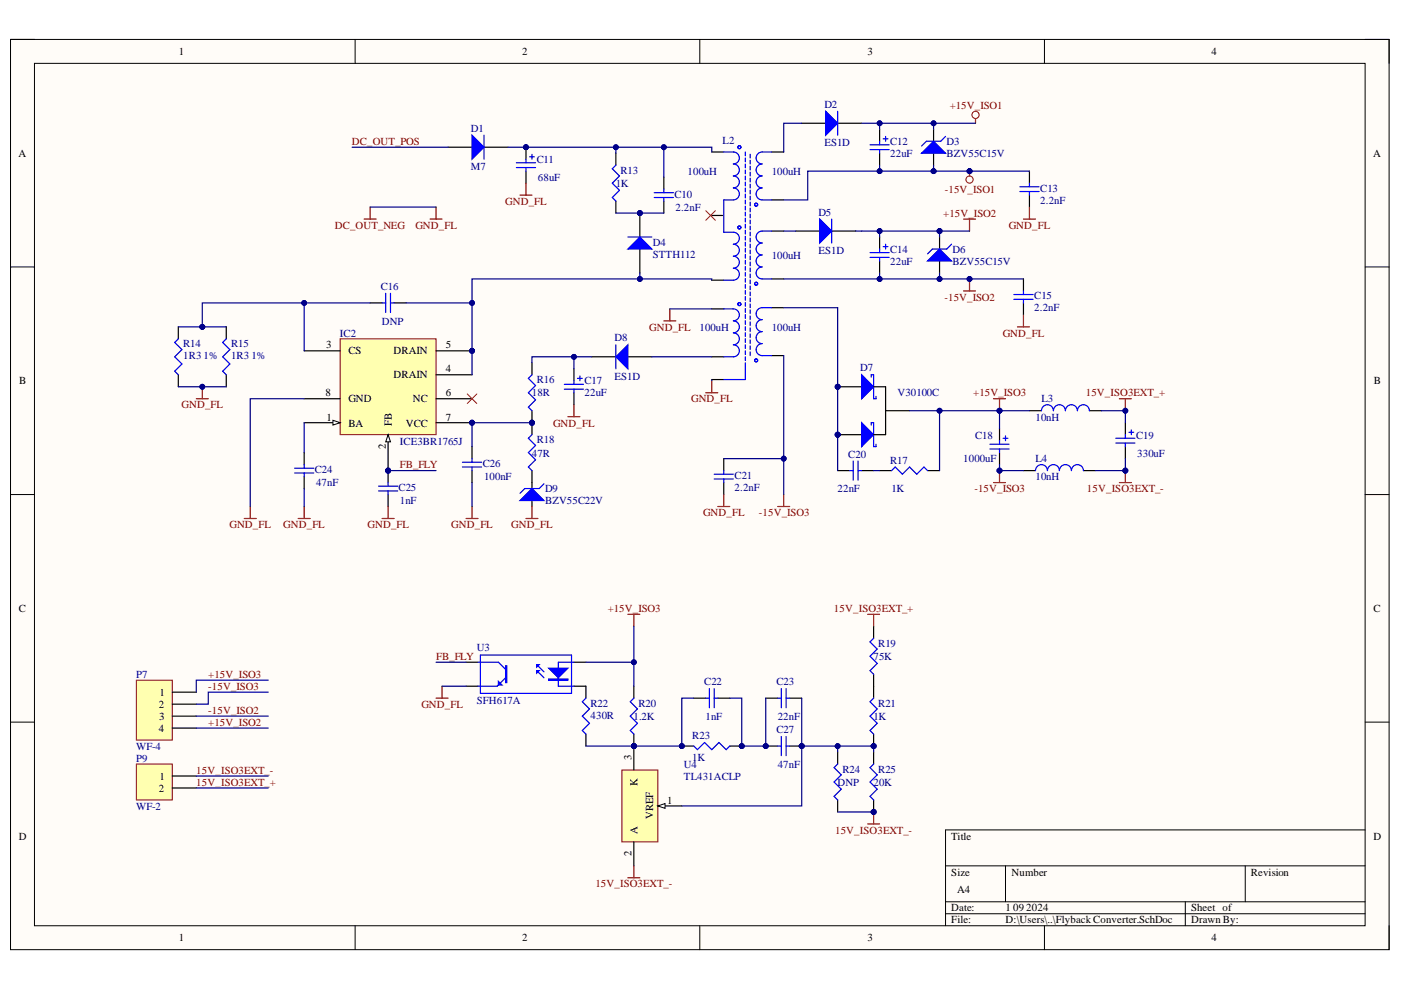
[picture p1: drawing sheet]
<svg xmlns="http://www.w3.org/2000/svg" width="297mm" height="210mm" viewBox="0 0 297 210" stroke-linecap="round" stroke-linejoin="round" font-family="sans-serif">
<defs><g id="words">
<g font-size="2.3">
<text x="37.9" y="11.7">1</text>
<text x="110.7" y="11.7">2</text>
<text x="183.9" y="11.7">3</text>
<text x="256.8" y="11.7">4</text>
<text x="3.9" y="33.3">A</text>
<text x="291.1" y="33.3">A</text>
<text x="69.1" y="73.9">3</text>
<text x="73.9" y="75.2">CS</text>
<text x="83.4" y="75.2">DRAIN</text>
<text x="94.5" y="73.9">5</text>
<text x="4.1" y="81.5">B</text>
<text x="83.4" y="80.2">DRAIN</text>
<text x="94.5" y="79">4</text>
<text x="291.3" y="81.5">B</text>
<text x="69" y="84">8</text>
<text x="69.2" y="89.2">1</text>
<text x="73.9" y="85.3">GND</text>
<text x="87.6" y="85.3">NC</text>
<text x="94.5" y="89.2">7</text>
<text x="94.5" y="84">6</text>
<text x="73.9" y="90.5">BA</text>
<text x="81.8" y="95.3" transform="rotate(-90 81.8 95.3)">2</text>
<text x="83.1" y="90.4" transform="rotate(-90 83.1 90.4)">FB</text>
<text x="86" y="90.5">VCC</text>
<text x="4" y="129.8">C</text>
<text x="291.2" y="129.8">C</text>
<text x="33.8" y="147.5">1</text>
<text x="33.7" y="150.1">2</text>
<text x="33.7" y="155.2">4</text>
<text x="33.8" y="152.7">3</text>
<text x="133.9" y="161.2" transform="rotate(-90 133.9 161.2)">3</text>
<text x="33.7" y="167.9">2</text>
<text x="33.8" y="165.3">1</text>
<text x="135.2" y="166.7" transform="rotate(-90 135.2 166.7)">K</text>
<text x="138.5" y="173.7" transform="rotate(-90 138.5 173.7)">VREF</text>
<text x="141.5" y="170.4">1</text>
<text x="4" y="178">D</text>
<text x="135.2" y="176.8" transform="rotate(-90 135.2 176.8)">A</text>
<text x="201.7" y="178">Title</text>
<text x="291.2" y="178">D</text>
<text x="133.9" y="181.6" transform="rotate(-90 133.9 181.6)">2</text>
<text x="201.7" y="185.6">Size</text>
<text x="214.5" y="185.6">Number</text>
<text x="265.2" y="185.6">Revision</text>
<text x="203" y="189.4">A4</text>
<text x="201.7" y="193.2">Date:</text>
<text x="201.7" y="195.8">File:</text>
<text x="213.2" y="193.2">1</text>
<text x="213.2" y="195.8">D:\Users\..\Flyback Converter.SchDoc</text>
<text x="214.8" y="193.2">09</text>
<text x="217.6" y="193.2">2024</text>
<text x="252.5" y="193.2">Sheet of</text>
<text x="252.5" y="195.8">Drawn By:</text>
<text x="37.9" y="199.6">1</text>
<text x="110.7" y="199.6">2</text>
<text x="183.9" y="199.6">3</text>
<text x="256.8" y="199.6">4</text>
</g>
<g font-size="2.3" fill="#000080">
<text x="174.8" y="22.8">D2</text>
<text x="99.8" y="27.9">D1</text>
<text x="113.8" y="34.6">C11</text>
<text x="153.2" y="30.4">L2</text>
<text x="174.8" y="31">ES1D</text>
<text x="188.7" y="33.3">22uF</text>
<text x="188.7" y="30.8">C12</text>
<text x="200.7" y="30.8">D3</text>
<text x="200.7" y="33.3">BZV55C15V</text>
<text x="99.8" y="36.1">M7</text>
<text x="114" y="38.4">68uF</text>
<text x="130.5" y="39.6">1K</text>
<text x="131.6" y="36.9">R13</text>
<text x="143" y="41.9">C10</text>
<text x="145.8" y="37.1">100uH</text>
<text x="163.6" y="37.1">100uH</text>
<text x="220.6" y="40.7">C13</text>
<text x="143.2" y="44.7">2.2nF</text>
<text x="173.5" y="45.7">D5</text>
<text x="220.6" y="43.2">2.2nF</text>
<text x="138.4" y="52.1">D4</text>
<text x="173.5" y="53.8">ES1D</text>
<text x="188.7" y="53.6">C14</text>
<text x="201.9" y="53.6">D6</text>
<text x="138.4" y="54.6">STTH112</text>
<text x="163.6" y="54.9">100uH</text>
<text x="188.7" y="56.1">22uF</text>
<text x="201.9" y="56.1">BZV55C15V</text>
<text x="80.7" y="61.5">C16</text>
<text x="219.3" y="63.5">C15</text>
<text x="72.1" y="71.3">IC2</text>
<text x="81" y="68.8">DNP</text>
<text x="148.3" y="70.1">100uH</text>
<text x="163.6" y="70.1">100uH</text>
<text x="219.3" y="66">2.2nF</text>
<text x="38.8" y="76.2">1R3</text>
<text x="38.8" y="73.6">R14</text>
<text x="43.1" y="76.2">1%</text>
<text x="49" y="76.2">1R3</text>
<text x="49" y="73.6">R15</text>
<text x="53.3" y="76.2">1%</text>
<text x="130.3" y="72.4">D8</text>
<text x="113.8" y="81.2">R16</text>
<text x="123.9" y="81.5">C17</text>
<text x="130.3" y="80.5">ES1D</text>
<text x="182.4" y="78.7">D7</text>
<text x="112.8" y="84">18R</text>
<text x="123.9" y="84">22uF</text>
<text x="190.3" y="84">V30100C</text>
<text x="219.5" y="89.2">10nH</text>
<text x="220.8" y="85.3">L3</text>
<text x="84.8" y="94.3">ICE3BR1765J</text>
<text x="113.8" y="94">R18</text>
<text x="206.8" y="93">C18</text>
<text x="240.9" y="93">C19</text>
<text x="66.8" y="100.3">C24</text>
<text x="102.4" y="99.1">C26</text>
<text x="102.6" y="101.9">100nF</text>
<text x="112.8" y="96.8">47R</text>
<text x="155.8" y="101.6">C21</text>
<text x="179.9" y="97">C20</text>
<text x="188.7" y="98.3">R17</text>
<text x="204.2" y="98.1">1000uF</text>
<text x="219.5" y="101.9">10nH</text>
<text x="219.5" y="98.1">L4</text>
<text x="241.1" y="96.8">330uF</text>
<text x="67" y="103.1">47nF</text>
<text x="84.5" y="104.1">C25</text>
<text x="84.8" y="106.9">1nF</text>
<text x="115.6" y="104.4">D9</text>
<text x="115.6" y="106.9">BZV55C22V</text>
<text x="155.8" y="104.1">2.2nF</text>
<text x="177.6" y="104.4">22nF</text>
<text x="189" y="104.4">1K</text>
<text x="186.2" y="137.1">R19</text>
<text x="28.8" y="143.7">P7</text>
<text x="101.1" y="138.1">U3</text>
<text x="185.2" y="139.9">75K</text>
<text x="101.1" y="149.4">SFH617A</text>
<text x="125.2" y="149.9">R22</text>
<text x="135.4" y="149.9">R20</text>
<text x="149.3" y="145.2">C22</text>
<text x="164.6" y="145.2">C23</text>
<text x="186.2" y="149.9">R21</text>
<text x="125.2" y="152.4">430R</text>
<text x="134.3" y="152.7">1.2K</text>
<text x="149.6" y="152.7">1nF</text>
<text x="164.6" y="155.5">C27</text>
<text x="164.9" y="152.7">22nF</text>
<text x="185.2" y="152.7">1K</text>
<text x="28.8" y="159">WF-4</text>
<text x="28.8" y="161.5">P9</text>
<text x="146.8" y="161.3">1K</text>
<text x="146.8" y="156.7">R23</text>
<text x="145" y="162.8">U4</text>
<text x="145" y="165.3">TL431ACLP</text>
<text x="164.9" y="162.8">47nF</text>
<text x="177.6" y="166.6">DNP</text>
<text x="178.6" y="163.8">R24</text>
<text x="185.2" y="166.6">20K</text>
<text x="186.2" y="163.8">R25</text>
<text x="28.8" y="171.7">WF-2</text>
</g>
<g font-size="2.3" fill="#800000">
<text x="201.4" y="23.1">+15V_ISO1</text>
<text x="74.6" y="30.8">DC_OUT_POS</text>
<text x="200.3" y="40.9">-15V_ISO1</text>
<text x="107.1" y="43.5">GND_FL</text>
<text x="200" y="46">+15V_ISO2</text>
<text x="71" y="48.5">DC_OUT_NEG</text>
<text x="88.1" y="48.5">GND_FL</text>
<text x="213.9" y="48.5">GND_FL</text>
<text x="200.3" y="63.7">-15V_ISO2</text>
<text x="137.6" y="70.1">GND_FL</text>
<text x="212.6" y="71.3">GND_FL</text>
<text x="38.5" y="86.6">GND_FL</text>
<text x="146.5" y="85.3">GND_FL</text>
<text x="206.3" y="84">+15V_ISO3</text>
<text x="230.2" y="84">15V_ISO3EXT_+</text>
<text x="117.3" y="90.5">GND_FL</text>
<text x="84.8" y="99.3">FB_FLY</text>
<text x="206.6" y="104.4">-15V_ISO3</text>
<text x="230.5" y="104.4">15V_ISO3EXT_-</text>
<text x="48.6" y="112">GND_FL</text>
<text x="60.1" y="112">GND_FL</text>
<text x="77.9" y="112">GND_FL</text>
<text x="95.7" y="112">GND_FL</text>
<text x="108.4" y="112">GND_FL</text>
<text x="149.1" y="109.5">GND_FL</text>
<text x="160.9" y="109.5">-15V_ISO3</text>
<text x="128.8" y="129.8">+15V_ISO3</text>
<text x="176.8" y="129.8">15V_ISO3EXT_+</text>
<text x="44.2" y="143.7">+15V_ISO3</text>
<text x="92.5" y="139.9">FB_FLY</text>
<text x="44.2" y="146.2">-15V_ISO3</text>
<text x="44.2" y="151.4">-15V_ISO2</text>
<text x="44.2" y="153.9">+15V_ISO2</text>
<text x="89.3" y="150.1">GND_FL</text>
<text x="41.6" y="164.1">15V_ISO3EXT_-</text>
<text x="41.6" y="166.6">15V_ISO3EXT_+</text>
<text x="177.1" y="176.8">15V_ISO3EXT_-</text>
<text x="126.2" y="188.2">15V_ISO3EXT_-</text>
</g>
</g></defs>
<path d="M2.2 8.4h292.3v193h-292.3z" fill-rule="evenodd" fill="#fffcf8"/>
<path d="M2.2 8.4h292.3v193h-292.3z" fill="none" stroke="#000" stroke-width=".21"/>
<path d="M7.3 13.4h282.1v182.9h-282.1z" fill-rule="evenodd" fill="#fffcf8"/>
<g fill="none" stroke="#000" stroke-width=".21">
<path d="M2.2 8.4h5.1M7.3 13.4h282.1v182.9h-282.1zM75.3 8.4v5M148.4 8.4v5M221.4 8.4v5M289.4 8.4h5.1v5M2.2 56.6h5.1M289.4 56.6h5.1M2.2 104.9h5.1M289.4 104.9h5.1M2.2 153.1h5.1M289.4 153.1h5.1"/>
<path d="M289.4 176h-88.9v20.3M75.3 196.3v5.1M148.4 196.3v5.1M200.5 183.6h88.9M200.5 191.2h88.9M200.5 193.7h88.9M213.2 183.6v7.6M221.4 196.3v5.1M251.3 191.2v5.1M264 183.6v7.6M294.5 196.3v5.1"/>
</g>
<path d="M95 31.2h5.1M102.6 31.2h5.1" fill="none" stroke="#000" stroke-width=".25"/>
<path d="M100.1 28.7l2.5 2.5-2.5 2.6z" fill="#00f"/>
<path d="M100.1 28.7l2.5 2.5-2.5 2.6zM102.6 28.7v5.1" fill="none" stroke="#00f" stroke-width=".25"/>
<circle cx="111.5" cy="31.2" r=".51" fill="#000080"/>
<circle cx="111.5" cy="31.2" r=".51" fill="none" stroke="#000080" stroke-width=".21"/>
<path d="M111.5 31.2v2.6" fill="none" stroke="#000" stroke-width=".25"/>
<circle cx="111.5" cy="31.2" r=".51" fill="#000080"/>
<circle cx="111.5" cy="31.2" r=".51" fill="none" stroke="#000080" stroke-width=".21"/>
<path d="M111.5 36.3v2.5" fill="none" stroke="#000" stroke-width=".25"/>
<path d="M109.5 34.5h4.1M109.5 35.5h4.1M111.5 33.8v.7M111.5 35.5v.8M112.3 33.2h1M112.8 32.7v1.1" fill="none" stroke="#00f" stroke-width=".25"/>
<circle cx="135.7" cy="45.2" r=".51" fill="#000080"/>
<circle cx="135.7" cy="45.2" r=".51" fill="none" stroke="#000080" stroke-width=".21"/>
<path d="M135.7 45.2v5.1M135.7 52.8v5.1" fill="none" stroke="#000" stroke-width=".25"/>
<circle cx="135.7" cy="45.2" r=".51" fill="#000080"/>
<circle cx="135.7" cy="45.2" r=".51" fill="none" stroke="#000080" stroke-width=".21"/>
<path d="M135.7 50.3l2.5 2.5h-5.1z" fill="#00f"/>
<g fill="none" stroke="#00f" stroke-width=".25">
<path d="M130.6 35l-.8 .8 1.5 1.5-1.5 1.5 1.5 1.6-1.5 1.5 .8 .7M133.1 50.3h5.1M135.7 50.3l2.5 2.5h-5.1zM138.7 40.9h4.1M138.7 41.9h4.1M140.7 40.1v.8M140.7 41.9v.7M123 79.7v1M119.6 81.5h4.1M119.6 82.5h4.1M121.7 80.7v.8M121.7 82.5v.8"/>
<path d="M122.4 80.2h1.1"/>
</g>
<path d="M130.6 32.5v2.5M140.7 37.6v2.5M130.6 42.6v2.6M140.7 42.6v2.6M121.7 78.2v2.5M121.7 83.3v2.5M112.8 102.3v1.3M112.8 106.1v1.3" fill="none" stroke="#000" stroke-width=".25"/>
<path d="M112.8 103.6l2.5 2.5h-5.1z" fill="#00f"/>
<path d="M98 98h4.1M98 99h4.1M100.1 97.2v.8M100.1 99v.8M112.8 103.6l2.5 2.5h-5.1zM115.3 102.6l-1 1h-3l-1.1 1" fill="none" stroke="#00f" stroke-width=".25"/>
<path d="M100.1 94.7v2.5M100.1 99.8v2.5" fill="none" stroke="#000" stroke-width=".25"/>
<circle cx="82.3" cy="99.8" r=".51" fill="#000080"/>
<circle cx="82.3" cy="99.8" r=".51" fill="none" stroke="#000080" stroke-width=".21"/>
<path d="M82.3 99.8v2.5M82.3 104.9v2.5" fill="none" stroke="#000" stroke-width=".25"/>
<circle cx="82.3" cy="99.8" r=".51" fill="#000080"/>
<circle cx="82.3" cy="99.8" r=".51" fill="none" stroke="#000080" stroke-width=".21"/>
<g fill="none" stroke="#00f" stroke-width=".25">
<path d="M37.8 71.8l-.8 .8 1.6 1.5-1.6 1.6 1.6 1.5-1.6 1.5 .8 .8M48 71.8l-.8 .8 1.5 1.5-1.5 1.6 1.5 1.5-1.5 1.5 .8 .8M81 64.2h.8M81.8 62.2v4.1M82.8 62.2v4.1M82.8 64.2h.8M62.5 99.3h4M64.5 98.5v.8M62.5 100.3h4M64.5 100.3v.7M80.3 103.1h4M80.3 104.1h4"/>
<path d="M82.3 102.3v.8M82.3 104.1v.8"/>
</g>
<path d="M37.8 69.3v2.5M37.8 79.5v2.5M48 69.3v2.5M48 79.5v2.5M78.5 64.2h2.5M83.6 64.2h2.5M64.5 96v2.5M64.5 101v2.6" fill="none" stroke="#000" stroke-width=".25"/>
<circle cx="82.3" cy="99.8" r=".51" fill="#000080"/>
<circle cx="82.3" cy="99.8" r=".51" fill="none" stroke="#000080" stroke-width=".21"/>
<circle cx="100.1" cy="89.6" r=".51" fill="#000080"/>
<circle cx="100.1" cy="89.6" r=".51" fill="none" stroke="#000080" stroke-width=".21"/>
<circle cx="100.1" cy="74.4" r=".51" fill="#000080"/>
<circle cx="100.1" cy="74.4" r=".51" fill="none" stroke="#000080" stroke-width=".21"/>
<path d="M72.1 71.8h20.4v20.4h-20.4z" fill-rule="evenodd" fill="#ffffb0"/>
<path d="M72.1 71.8h20.4v20.4h-20.4z" fill="none" stroke="#800000" stroke-width=".21"/>
<path d="M64.5 89.6h7.6" fill="none" stroke="#000" stroke-width=".25"/>
<path d="M70.6 89.1l1.5 .5-1.5 .5z" fill="#f8fcff"/>
<path d="M70.6 89.1l1.5 .5-1.5 .5z" fill="none" stroke="#000" stroke-width=".21"/>
<path d="M82.3 92.2v7.6" fill="none" stroke="#000" stroke-width=".25"/>
<path d="M82.3 92.2l.5 1.5h-1z" fill="#f8fcff"/>
<path d="M82.3 92.2l.5 1.5h-1z" fill="none" stroke="#000" stroke-width=".21"/>
<circle cx="82.3" cy="99.8" r=".51" fill="#000080"/>
<circle cx="82.3" cy="99.8" r=".51" fill="none" stroke="#000080" stroke-width=".21"/>
<path d="M64.5 74.4h7.6M92.5 79.5h7.6M64.5 84.5h7.6M92.5 89.6h7.6" fill="none" stroke="#000" stroke-width=".25"/>
<circle cx="100.1" cy="89.6" r=".51" fill="#000080"/>
<circle cx="100.1" cy="89.6" r=".51" fill="none" stroke="#000080" stroke-width=".21"/>
<path d="M92.5 74.4h7.6M92.5 84.5h7.6" fill="none" stroke="#000" stroke-width=".25"/>
<circle cx="100.1" cy="74.4" r=".51" fill="#000080"/>
<circle cx="100.1" cy="74.4" r=".51" fill="none" stroke="#000080" stroke-width=".21"/>
<path d="M98.8 140.4h2.5M98.8 145.5h2.5M121.7 140.4h2.5M121.7 145.5h2.5" fill="none" stroke="#000" stroke-width=".25"/>
<path d="M101.9 138.9h19.3v8.1h-19.3zM101.3 140.4h4.4l1.5 1.5M107.2 143.7l-1.8 1.8h-4.1M113.8 142.2l1.5 1.5M113.8 140.9l1.5 1.5M121.7 140.4h-3.3v5.1h3.3" fill="none" stroke="#00f" stroke-width=".25"/>
<path d="M116.3 141.7h4.1l-2 2z" fill="#00f"/>
<path d="M116.3 141.7h4.1l-2 2zM116.3 144h4.1v.2h-4.1zM116.3 144.1h4.1" fill="none" stroke="#00f" stroke-width=".25"/>
<path d="M113.8 140.9h.5l-.5 .5z" fill="#00f"/>
<path d="M113.8 140.9h.5l-.5 .5z" fill="none" stroke="#00f" stroke-width=".25"/>
<path d="M113.8 142.2h.5l-.5 .5z" fill="#00f"/>
<path d="M107.2 141.2h.2v3.5h-.2zM107.3 141.2v3.5M113.8 142.2h.5l-.5 .5z" fill="none" stroke="#00f" stroke-width=".25"/>
<path d="M105.7 144.5l.7 .7h-.7z" fill="#00f"/>
<path d="M105.7 144.5l.7 .7h-.7z" fill="none" stroke="#00f" stroke-width=".25"/>
<circle cx="112.8" cy="89.6" r=".51" fill="#000080"/>
<circle cx="112.8" cy="89.6" r=".51" fill="none" stroke="#000080" stroke-width=".21"/>
<path d="M112.8 87.1v2.5" fill="none" stroke="#000" stroke-width=".25"/>
<circle cx="112.8" cy="89.6" r=".51" fill="#000080"/>
<circle cx="112.8" cy="89.6" r=".51" fill="none" stroke="#000080" stroke-width=".21"/>
<path d="M112.8 76.9v2.6" fill="none" stroke="#000" stroke-width=".25"/>
<path d="M112.8 79.5l-.8 .7 1.6 1.5-1.6 1.6 1.6 1.5-1.6 1.5 .8 .8" fill="none" stroke="#00f" stroke-width=".25"/>
<circle cx="112.8" cy="89.6" r=".51" fill="#000080"/>
<circle cx="112.8" cy="89.6" r=".51" fill="none" stroke="#000080" stroke-width=".21"/>
<path d="M112.8 89.6v2.6M112.8 99.8v2.5" fill="none" stroke="#000" stroke-width=".25"/>
<circle cx="112.8" cy="89.6" r=".51" fill="#000080"/>
<circle cx="112.8" cy="89.6" r=".51" fill="none" stroke="#000080" stroke-width=".21"/>
<path d="M112.8 92.2l-.8 .7 1.6 1.5-1.6 1.6 1.6 1.5-1.6 1.5 .8 .8M124.2 148l-.7 .8 1.5 1.5-1.5 1.5 1.5 1.6-1.5 1.5 .7 .7" fill="none" stroke="#00f" stroke-width=".25"/>
<path d="M124.2 145.5v2.5M124.2 155.6v2.6" fill="none" stroke="#000" stroke-width=".25"/>
<circle cx="134.4" cy="158.2" r=".51" fill="#000080"/>
<circle cx="134.4" cy="158.2" r=".51" fill="none" stroke="#000080" stroke-width=".21"/>
<path d="M134.4 155.6v2.6" fill="none" stroke="#000" stroke-width=".25"/>
<circle cx="134.4" cy="158.2" r=".51" fill="#000080"/>
<circle cx="134.4" cy="158.2" r=".51" fill="none" stroke="#000080" stroke-width=".21"/>
<path d="M134.4 145.5v2.5" fill="none" stroke="#000" stroke-width=".25"/>
<path d="M134.4 148l-.8 .8 1.6 1.5-1.6 1.5 1.6 1.6-1.6 1.5 .8 .7" fill="none" stroke="#00f" stroke-width=".25"/>
<circle cx="157.3" cy="158.2" r=".51" fill="#000080"/>
<circle cx="157.3" cy="158.2" r=".51" fill="none" stroke="#000080" stroke-width=".21"/>
<circle cx="144.6" cy="158.2" r=".51" fill="#000080"/>
<circle cx="144.6" cy="158.2" r=".51" fill="none" stroke="#000080" stroke-width=".21"/>
<path d="M154.7 158.2h2.6" fill="none" stroke="#000" stroke-width=".25"/>
<circle cx="157.3" cy="158.2" r=".51" fill="#000080"/>
<circle cx="157.3" cy="158.2" r=".51" fill="none" stroke="#000080" stroke-width=".21"/>
<path d="M144.6 158.2h2.5" fill="none" stroke="#000" stroke-width=".25"/>
<circle cx="144.6" cy="158.2" r=".51" fill="#000080"/>
<circle cx="144.6" cy="158.2" r=".51" fill="none" stroke="#000080" stroke-width=".21"/>
<path d="M147.1 158.2l.8 .7 1.5-1.5 1.5 1.5 1.5-1.5 1.6 1.5 .7-.7M177.6 162l-.8 .8 1.6 1.5-1.6 1.5 1.6 1.5-1.6 1.6 .8 .7" fill="none" stroke="#00f" stroke-width=".25"/>
<path d="M177.6 159.5v2.5M177.6 169.6v2.6" fill="none" stroke="#000" stroke-width=".25"/>
<circle cx="185.2" cy="158.2" r=".51" fill="#000080"/>
<circle cx="185.2" cy="158.2" r=".51" fill="none" stroke="#000080" stroke-width=".21"/>
<path d="M185.2 155.6v2.6" fill="none" stroke="#000" stroke-width=".25"/>
<circle cx="185.2" cy="158.2" r=".51" fill="#000080"/>
<circle cx="185.2" cy="158.2" r=".51" fill="none" stroke="#000080" stroke-width=".21"/>
<path d="M185.2 145.5v2.5" fill="none" stroke="#000" stroke-width=".25"/>
<path d="M185.2 148l-.7 .8 1.5 1.5-1.5 1.5 1.5 1.6-1.5 1.5 .7 .7" fill="none" stroke="#00f" stroke-width=".25"/>
<circle cx="185.2" cy="172.2" r=".51" fill="#000080"/>
<circle cx="185.2" cy="172.2" r=".51" fill="none" stroke="#000080" stroke-width=".21"/>
<path d="M185.2 169.6v2.6" fill="none" stroke="#000" stroke-width=".25"/>
<circle cx="185.2" cy="172.2" r=".51" fill="#000080"/>
<circle cx="185.2" cy="172.2" r=".51" fill="none" stroke="#000080" stroke-width=".21"/>
<path d="M185.2 159.5v2.5" fill="none" stroke="#000" stroke-width=".25"/>
<path d="M185.2 162l-.7 .8 1.5 1.5-1.5 1.5 1.5 1.5-1.5 1.6 .7 .7" fill="none" stroke="#00f" stroke-width=".25"/>
<circle cx="162.3" cy="158.2" r=".51" fill="#000080"/>
<circle cx="162.3" cy="158.2" r=".51" fill="none" stroke="#000080" stroke-width=".21"/>
<circle cx="170" cy="158.2" r=".51" fill="#000080"/>
<circle cx="170" cy="158.2" r=".51" fill="none" stroke="#000080" stroke-width=".21"/>
<path d="M162.4 158.2h2.5" fill="none" stroke="#000" stroke-width=".25"/>
<circle cx="162.3" cy="158.2" r=".51" fill="#000080"/>
<circle cx="162.3" cy="158.2" r=".51" fill="none" stroke="#000080" stroke-width=".21"/>
<path d="M167.4 158.2h2.6" fill="none" stroke="#000" stroke-width=".25"/>
<circle cx="170" cy="158.2" r=".51" fill="#000080"/>
<circle cx="170" cy="158.2" r=".51" fill="none" stroke="#000080" stroke-width=".21"/>
<path d="M149.6 148h.8M150.4 146v4.1M151.4 148h.8M151.4 146v4.1M164.9 158.2h.7M164.9 148h.7M165.6 146v4.1M165.6 156.2v4M166.7 146v4.1M166.7 156.2v4M166.7 158.2h.7M166.7 148h.7" fill="none" stroke="#00f" stroke-width=".25"/>
<path d="M147.1 148h2.5M152.2 148h2.5M162.4 148h2.5M167.4 148h2.6" fill="none" stroke="#000" stroke-width=".25"/>
<circle cx="134.4" cy="158.2" r=".51" fill="#000080"/>
<circle cx="134.4" cy="158.2" r=".51" fill="none" stroke="#000080" stroke-width=".21"/>
<path d="M131.9 163.3h7.6v15.2h-7.6z" fill-rule="evenodd" fill="#ffffb0"/>
<path d="M131.9 163.3h7.6v15.2h-7.6z" fill="none" stroke="#800000" stroke-width=".21"/>
<path d="M134.4 158.2v5.1" fill="none" stroke="#000" stroke-width=".25"/>
<circle cx="134.4" cy="158.2" r=".51" fill="#000080"/>
<circle cx="134.4" cy="158.2" r=".51" fill="none" stroke="#000080" stroke-width=".21"/>
<path d="M134.4 178.5v5.1M139.5 170.9h5.1" fill="none" stroke="#000" stroke-width=".25"/>
<path d="M139.5 170.9l1.5-.5v1z" fill="#f8fcff"/>
<path d="M139.5 170.9l1.5-.5v1z" fill="none" stroke="#000" stroke-width=".21"/>
<path d="M185.2 132.8v2.5M185.2 143v2.5" fill="none" stroke="#000" stroke-width=".25"/>
<path d="M185.2 135.3l-.7 .8 1.5 1.5-1.5 1.5 1.5 1.6-1.5 1.5 .7 .8" fill="none" stroke="#00f" stroke-width=".25"/>
<circle cx="177.6" cy="82" r=".51" fill="#000080"/>
<circle cx="177.6" cy="82" r=".51" fill="none" stroke="#000080" stroke-width=".21"/>
<circle cx="177.6" cy="92.2" r=".51" fill="#000080"/>
<circle cx="177.6" cy="92.2" r=".51" fill="none" stroke="#000080" stroke-width=".21"/>
<path d="M177.6 82h5.1" fill="none" stroke="#000" stroke-width=".25"/>
<circle cx="177.6" cy="82" r=".51" fill="#000080"/>
<circle cx="177.6" cy="82" r=".51" fill="none" stroke="#000080" stroke-width=".21"/>
<path d="M187.8 87.1h5" fill="none" stroke="#000" stroke-width=".25"/>
<path d="M182.7 79.5l2.5 2.5-2.5 2.5z" fill="#00f"/>
<path d="M182.7 79.5l2.5 2.5-2.5 2.5zM184.7 80v-.5h.5v5h.5v-.5" fill="none" stroke="#00f" stroke-width=".25"/>
<path d="M177.6 92.2h5.1" fill="none" stroke="#000" stroke-width=".25"/>
<circle cx="177.6" cy="92.2" r=".51" fill="#000080"/>
<circle cx="177.6" cy="92.2" r=".51" fill="none" stroke="#000080" stroke-width=".21"/>
<path d="M182.7 89.6l2.5 2.6-2.5 2.5z" fill="#00f"/>
<g fill="none" stroke="#00f" stroke-width=".25">
<path d="M153.5 32.2h2a1.27 1.27 0 0 1 1.3 1.3 1.27 1.27 0 0 1-1.3 1.3 1.27 1.27 0 0 1 1.3 1.2 1.27 1.27 0 0 1-1.3 1.3 1.27 1.27 0 0 1 1.3 1.3 1.27 1.27 0 0 1-1.3 1.2 1.27 1.27 0 0 1 1.3 1.3 1.27 1.27 0 0 1-1.3 1.3h-2v6.8h2a1.27 1.27 0 0 1 1.3 1.3 1.27 1.27 0 0 1-1.3 1.3 1.27 1.27 0 0 1 1.3 1.3 1.27 1.27 0 0 1-1.3 1.2 1.27 1.27 0 0 1 1.3 1.3 1.27 1.27 0 0 1-1.3 1.3 1.27 1.27 0 0 1 1.3 1.2 1.27 1.27 0 0 1-1.3 1.3h-2M158 32.2v.8M158 33.5v.8M158 34.8v.8M158 36.1v.8M158 37.3v.8M158 38.6v.8M158 39.9v.8M159 32.7v.8M159 34v.8M159 35.2v.8M159 36.5v.8"/>
<path d="M159 37.8v.8M159 39.1v.7M163.6 32.2h-2a1.27 1.27 0 0 0-1.3 1.3 1.27 1.27 0 0 0 1.3 1.3 1.27 1.27 0 0 0-1.3 1.2 1.27 1.27 0 0 0 1.3 1.3 1.27 1.27 0 0 0-1.3 1.3 1.27 1.27 0 0 0 1.3 1.2 1.27 1.27 0 0 0-1.3 1.3 1.27 1.27 0 0 0 1.3 1.3h2M184.5 30.7h4M184.5 31.7h4M186.5 29.9v.8M186.5 31.7v.8M187.3 29.4h1M187.8 28.9v1M216.2 39.6h4.1M218.3 38.8v.8M158 41.2v.8"/>
<path d="M158 42.4v.8M158 43.7v.8M158 45v.8M158 46.3v.8M158 47.6v.7M158 48.8v.8M158 50.1v.8M158 51.4v.8M158 52.7v.8M158 53.9v.8M158 55.2v.8M158 56.5v.8"/>
<path d="M158 57.8v.8M158 59v.8M159 40.3v.8M159 41.6v.8M159 42.9v.8M159 44.1v.8M159 45.4v.8M159 46.7v.8M159 47.9v.8M159 49.2v.8M159 50.5v.8M159 51.8v.7"/>
<path d="M159 53v.8M159 54.3v.8M159 55.6v.8M159 56.8v.8M159 58.1v.8M159 59.4v.8M163.6 49h-2a1.27 1.27 0 0 0-1.3 1.3 1.27 1.27 0 0 0 1.3 1.2 1.27 1.27 0 0 0-1.3 1.3 1.27 1.27 0 0 0 1.3 1.3 1.27 1.27 0 0 0-1.3 1.2 1.27 1.27 0 0 0 1.3 1.3 1.27 1.27 0 0 0-1.3 1.3 1.27 1.27 0 0 0 1.3 1.2h2M184.5 53.6h4M184.5 54.6h4M186.5 52.8v.8M186.5 54.6v.7M187.3 52.3h1"/>
<path d="M187.8 51.8v1M216.2 40.6h4.1M218.3 40.6v.8M153.5 65.5h2a1.27 1.27 0 0 1 1.3 1.3 1.27 1.27 0 0 1-1.3 1.2 1.27 1.27 0 0 1 1.3 1.3 1.27 1.27 0 0 1-1.3 1.3 1.27 1.27 0 0 1 1.3 1.2 1.27 1.27 0 0 1-1.3 1.3 1.27 1.27 0 0 1 1.3 1.3 1.27 1.27 0 0 1-1.3 1.3h-2M158 60.3v.8M158 61.6v.8M158 62.9v.8M158 64.2v.7M158 65.4v.8M158 66.7v.8M158 68v.8M158 69.3v.8"/>
<path d="M158 70.5v.8M158 71.8v.8M158 73.1v.8M158 74.4v.8M158 75.6v.8M158 76.9v3.6h-4.5M159 60.6v.8M159 61.9v.8M159 63.2v.8M159 64.4v.8M159 65.7v.8M159 67v.8"/>
<path d="M159 68.3v.7M159 69.5v.8M159 70.8v.8M159 72.1v.8M159 73.3v.8M159 74.6v.8M163.6 65.2h-2a1.27 1.27 0 0 0-1.3 1.3 1.27 1.27 0 0 0 1.3 1.3 1.27 1.27 0 0 0-1.3 1.2 1.27 1.27 0 0 0 1.3 1.3 1.27 1.27 0 0 0-1.3 1.3 1.27 1.27 0 0 0 1.3 1.3 1.27 1.27 0 0 0-1.3 1.2 1.27 1.27 0 0 0 1.3 1.3h2M153.5 99.8v.7M180.1 99.8h.8M180.9 97.8v4M181.9 97.8v4M181.9 99.8h.8"/>
<path d="M182.7 89.6l2.5 2.6-2.5 2.5zM184.7 90.1v-.5h.5v5.1h.5v-.5M189 99.8l.8-.8 1.5 1.5 1.5-1.5 1.6 1.5 1.5-1.5 .8 .8M209.9 94.2h4M209.9 95.2h4M211.9 93.4v.8M211.9 95.2v.8M212.7 92.9h1M213.2 92.4v1M219.5 99.8a1.27 1.27 0 0 1 1.3-1.3 1.27 1.27 0 0 1 1.3 1.3 1.27 1.27 0 0 1 1.2-1.3 1.27 1.27 0 0 1 1.3 1.3 1.27 1.27 0 0 1 1.3-1.3 1.27 1.27 0 0 1 1.3 1.3 1.27 1.27 0 0 1 1.2-1.3 1.27 1.27 0 0 1 1.3 1.3M220.8 87.1a1.27 1.27 0 0 1 1.3-1.3 1.27 1.27 0 0 1 1.2 1.3 1.27 1.27 0 0 1 1.3-1.3 1.27 1.27 0 0 1 1.3 1.3 1.27 1.27 0 0 1 1.3-1.3 1.27 1.27 0 0 1 1.2 1.3 1.27 1.27 0 0 1 1.3-1.3 1.27 1.27 0 0 1 1.3 1.3M236.6 92.9h4"/>
<path d="M236.6 93.9h4M238.6 92.2v.7M238.6 93.9v.8M239.4 91.7h1M239.9 91.1v1.1M151.4 100.5h4.1M151.4 101.6h4.1M153.5 101.6v.7"/>
<circle cx="156.8" cy="31.2" r=".32"/>
<circle cx="156.8" cy="48.2" r=".32"/>
<circle cx="160.3" cy="43.4" r=".32"/>
<circle cx="156.8" cy="64.5" r=".32"/>
<circle cx="160.3" cy="76.4" r=".32"/>
<circle cx="160.3" cy="60.2" r=".32"/>
</g>
<g fill="none" stroke="#000" stroke-width=".25">
<path d="M150.9 32.2h2.6M163.6 32.2h2.6M186.5 27.4v2.5M186.5 32.5v2.5M197.9 27.4v2.5M197.9 32.5v2.5M218.3 36.3v2.5M150.7 45.7h2.5M150.9 59.4h2.6M163.6 42.4h2.6M163.6 59.1h2.6M163.6 49h2.6"/>
<path d="M186.5 50.3v2.5M186.5 55.3v2.6M218.3 41.4v2.5M150.9 65.5h2.6M150.9 75.7h2.6M163.6 75.4h2.6M163.6 65.2h2.6M150.9 80.5h2.6M153.5 97.2v2.6M177.6 99.8h2.5M182.7 99.8h2.5M185.2 82h2.6v10.2h-2.6"/>
<path d="M186.5 99.8h2.5M196.7 99.8h2.5M211.9 90.9v2.5M211.9 96v2.5M217 99.8h2.5M218.3 87.1h2.5M229.7 99.8h2.5M231 87.1h2.5M238.6 89.6v2.6M238.6 94.7v2.5M153.5 102.3v2.6"/>
</g>
<path d="M195.4 32.5l2.5-2.6 2.6 2.6z" fill="#00f"/>
<path d="M195.4 32.5l2.5-2.6 2.6 2.6zM200.5 28.9l-1 1h-3.1l-1 1.1" fill="none" stroke="#00f" stroke-width=".25"/>
<path d="M199.2 50.3v2.5M199.2 55.3v2.6" fill="none" stroke="#000" stroke-width=".25"/>
<path d="M196.7 55.3l2.5-2.5 2.5 2.5z" fill="#00f"/>
<path d="M196.7 55.3l2.5-2.5 2.5 2.5zM201.7 51.8l-1 1h-3l-1 1" fill="none" stroke="#00f" stroke-width=".25"/>
<path d="M170 26.1h5.1M177.6 26.1h5.1" fill="none" stroke="#000" stroke-width=".25"/>
<path d="M175.1 23.6l2.5 2.5-2.5 2.6z" fill="#00f"/>
<path d="M175.1 23.6l2.5 2.5-2.5 2.6zM177.6 23.6v5.1" fill="none" stroke="#00f" stroke-width=".25"/>
<path d="M168.7 49h5.1M176.3 49h5.1" fill="none" stroke="#000" stroke-width=".25"/>
<path d="M173.8 46.5l2.5 2.5-2.5 2.5z" fill="#00f"/>
<path d="M173.8 46.5l2.5 2.5-2.5 2.5zM176.3 46.5v5" fill="none" stroke="#00f" stroke-width=".25"/>
<path d="M125.5 75.7h5.1M133.1 75.7h5.1" fill="none" stroke="#000" stroke-width=".25"/>
<path d="M130.6 75.7l2.5-2.6v5.1z" fill="#00f"/>
<path d="M130.6 75.7l2.5-2.6v5.1zM130.6 73.1v5.1" fill="none" stroke="#00f" stroke-width=".25"/>
<g fill="none" stroke="#800000" stroke-width=".21">
<circle cx="205.6" cy="38.1" r=".76"/>
<circle cx="206.8" cy="24.4" r=".76"/>
</g>
<path d="M205.6 36.3v1M206.8 25.1v1" fill="none" stroke="#800000" stroke-width=".25"/>
<circle cx="205.6" cy="36.3" r=".51" fill="#000080"/>
<circle cx="205.6" cy="36.3" r=".51" fill="none" stroke="#000080" stroke-width=".21"/>
<path d="M217 59.1v2.6M217 64.2v2.6" fill="none" stroke="#000" stroke-width=".25"/>
<path d="M215 63.5h4M215 62.4h4M217 61.7v.7M217 63.5v.7" fill="none" stroke="#00f" stroke-width=".25"/>
<path d="M28.9 144.2h7.6v12.7h-7.6z" fill-rule="evenodd" fill="#ffffb0"/>
<path d="M28.9 144.2h7.6v12.7h-7.6z" fill="none" stroke="#800000" stroke-width=".21"/>
<path d="M36.5 146.8h5.1M36.5 149.3h5.1M36.5 151.8h5.1M36.5 154.4h5.1" fill="none" stroke="#000" stroke-width=".25"/>
<path d="M28.9 162h7.6v7.6h-7.6z" fill-rule="evenodd" fill="#ffffb0"/>
<path d="M28.9 162h7.6v7.6h-7.6z" fill="none" stroke="#800000" stroke-width=".21"/>
<path d="M36.5 164.5h5.1M36.5 167.1h5.1" fill="none" stroke="#000" stroke-width=".25"/>
<g fill="none" stroke="#800000" stroke-width=".25">
<path d="M111.5 38.8v2.6M77.2 46.4h2.5M78.5 43.9v2.5M91.2 46.4h2.5M92.5 43.9v2.5M110.2 41.4h2.6M41.6 84.5h2.6M42.9 82v2.5M51.8 109.9h2.5M53.1 107.4v2.5M63.2 109.9h2.6M64.5 107.4v2.5"/>
<path d="M81 109.9h2.6M82.3 107.4v2.5M98.8 109.9h2.5M100.1 107.4v2.5M111.5 109.9h2.6M112.8 107.4v2.5M92.5 148h2.5M93.7 145.5v2.5"/>
</g>
<circle cx="42.9" cy="82" r=".51" fill="#000080"/>
<circle cx="42.9" cy="82" r=".51" fill="none" stroke="#000080" stroke-width=".21"/>
<path d="M140.7 68h2.6M142 65.5v2.5M120.4 88.3h2.6M121.7 85.8v2.5M149.6 83.3h2.6M150.9 80.7v2.6M237.3 84.5h2.6M238.6 84.5v2.6M152.2 107.4h2.5M153.5 104.9v2.5" fill="none" stroke="#800000" stroke-width=".25"/>
<path d="M149.6 44.7l2.1 2M151.7 44.7l-2.1 2M99.1 83.5l2 2.1M101.1 83.5l-2 2.1" fill="none" stroke="#f00" stroke-width=".21"/>
<circle cx="238.6" cy="87.1" r=".51" fill="#000080"/>
<circle cx="238.6" cy="87.1" r=".51" fill="none" stroke="#000080" stroke-width=".21"/>
<path d="M205.6 59.1v2.6M204.3 61.7h2.5M133.1 186.1h2.6M134.4 183.6v2.5" fill="none" stroke="#800000" stroke-width=".25"/>
<circle cx="205.6" cy="59.1" r=".51" fill="#000080"/>
<circle cx="205.6" cy="59.1" r=".51" fill="none" stroke="#000080" stroke-width=".21"/>
<path d="M204.3 46.5h2.5M205.6 46.5v2.5M217 46.5h2.5M218.3 43.9v2.6M215.7 69.3h2.6M217 66.8v2.5M211.9 99.8v2.5M164.9 107.4h2.5M166.2 104.9v2.5M210.6 102.3h2.6" fill="none" stroke="#800000" stroke-width=".25"/>
<circle cx="211.9" cy="99.8" r=".51" fill="#000080"/>
<circle cx="211.9" cy="99.8" r=".51" fill="none" stroke="#000080" stroke-width=".21"/>
<path d="M210.6 84.5h2.6M211.9 84.5v2.6" fill="none" stroke="#800000" stroke-width=".25"/>
<circle cx="211.9" cy="87.1" r=".51" fill="#000080"/>
<circle cx="211.9" cy="87.1" r=".51" fill="none" stroke="#000080" stroke-width=".21"/>
<path d="M238.6 99.8v2.5M237.3 102.3h2.6M133.1 130.2h2.6M134.4 130.2v2.6" fill="none" stroke="#800000" stroke-width=".25"/>
<circle cx="238.6" cy="99.8" r=".51" fill="#000080"/>
<circle cx="238.6" cy="99.8" r=".51" fill="none" stroke="#000080" stroke-width=".21"/>
<path d="M184 130.3h2.5M185.2 130.3v2.5M184 174.7h2.5M185.2 172.2v2.5" fill="none" stroke="#800000" stroke-width=".25"/>
<circle cx="185.2" cy="172.2" r=".51" fill="#000080"/>
<circle cx="185.2" cy="172.2" r=".51" fill="none" stroke="#000080" stroke-width=".21"/>
<path d="M112.8 89.6h-12.7v5.1" fill="none" stroke="#000080" stroke-width=".25"/>
<circle cx="100.1" cy="89.6" r=".51" fill="#000080"/>
<circle cx="100.1" cy="89.6" r=".51" fill="none" stroke="#000080" stroke-width=".21"/>
<circle cx="112.8" cy="89.6" r=".51" fill="#000080"/>
<circle cx="112.8" cy="89.6" r=".51" fill="none" stroke="#000080" stroke-width=".21"/>
<path d="M154.7 148h2.6v10.2h5.1v-10.2" fill="none" stroke="#000080" stroke-width=".25"/>
<circle cx="157.3" cy="158.2" r=".51" fill="#000080"/>
<circle cx="157.3" cy="158.2" r=".51" fill="none" stroke="#000080" stroke-width=".21"/>
<circle cx="162.3" cy="158.2" r=".51" fill="#000080"/>
<circle cx="162.3" cy="158.2" r=".51" fill="none" stroke="#000080" stroke-width=".21"/>
<path d="M147.1 148h-2.5v10.2h-10.2" fill="none" stroke="#000080" stroke-width=".25"/>
<circle cx="144.6" cy="158.2" r=".51" fill="#000080"/>
<circle cx="144.6" cy="158.2" r=".51" fill="none" stroke="#000080" stroke-width=".21"/>
<circle cx="134.4" cy="158.2" r=".51" fill="#000080"/>
<circle cx="134.4" cy="158.2" r=".51" fill="none" stroke="#000080" stroke-width=".21"/>
<path d="M177.6 158.2v1.3" fill="none" stroke="#000080" stroke-width=".25"/>
<circle cx="177.6" cy="158.2" r=".51" fill="#000080"/>
<circle cx="177.6" cy="158.2" r=".51" fill="none" stroke="#000080" stroke-width=".21"/>
<path d="M138.2 75.7h12.7M185.2 158.2v1.3" fill="none" stroke="#000080" stroke-width=".25"/>
<circle cx="185.2" cy="158.2" r=".51" fill="#000080"/>
<circle cx="185.2" cy="158.2" r=".51" fill="none" stroke="#000080" stroke-width=".21"/>
<g fill="none" stroke="#000080" stroke-width=".25">
<path d="M74.7 31.2h20.3M78.5 43.9h14M166.2 49h2.5M142 65.5h8.9M37.8 82h10.2M64.5 89.6v6.4M100.1 102.3v5.1M41.6 151.8h15.3M41.6 154.4h15.3M56.9 144.2h-15.3v2.6M56.9 146.8h-12.7v2.5h-2.6M93.7 145.5h5.1"/>
<path d="M41.6 164.5h15.3M41.6 167.1h15.3"/>
</g>
<circle cx="42.9" cy="82" r=".51" fill="#000080"/>
<circle cx="42.9" cy="82" r=".51" fill="none" stroke="#000080" stroke-width=".21"/>
<path d="M37.8 69.3h5.1" fill="none" stroke="#000080" stroke-width=".25"/>
<circle cx="42.9" cy="69.3" r=".51" fill="#000080"/>
<circle cx="42.9" cy="69.3" r=".51" fill="none" stroke="#000080" stroke-width=".21"/>
<path d="M121.7 75.7v2.5" fill="none" stroke="#000080" stroke-width=".25"/>
<circle cx="121.7" cy="75.7" r=".51" fill="#000080"/>
<circle cx="121.7" cy="75.7" r=".51" fill="none" stroke="#000080" stroke-width=".21"/>
<path d="M86.1 64.2h14" fill="none" stroke="#000080" stroke-width=".25"/>
<circle cx="100.1" cy="64.2" r=".51" fill="#000080"/>
<circle cx="100.1" cy="64.2" r=".51" fill="none" stroke="#000080" stroke-width=".21"/>
<path d="M64.5 64.2v10.2" fill="none" stroke="#000080" stroke-width=".25"/>
<circle cx="64.5" cy="64.2" r=".51" fill="#000080"/>
<circle cx="64.5" cy="64.2" r=".51" fill="none" stroke="#000080" stroke-width=".21"/>
<path d="M42.9 69.3h5.1" fill="none" stroke="#000080" stroke-width=".25"/>
<circle cx="42.9" cy="69.3" r=".51" fill="#000080"/>
<circle cx="42.9" cy="69.3" r=".51" fill="none" stroke="#000080" stroke-width=".21"/>
<path d="M78.5 64.2h-35.6v5.1M64.5 84.5h-11.4v22.9M64.5 103.6v3.8" fill="none" stroke="#000080" stroke-width=".25"/>
<circle cx="42.9" cy="69.3" r=".51" fill="#000080"/>
<circle cx="42.9" cy="69.3" r=".51" fill="none" stroke="#000080" stroke-width=".21"/>
<circle cx="64.5" cy="64.2" r=".51" fill="#000080"/>
<circle cx="64.5" cy="64.2" r=".51" fill="none" stroke="#000080" stroke-width=".21"/>
<path d="M82.3 99.8h10.2M150.9 80.5v.2" fill="none" stroke="#000080" stroke-width=".25"/>
<circle cx="82.3" cy="99.8" r=".51" fill="#000080"/>
<circle cx="82.3" cy="99.8" r=".51" fill="none" stroke="#000080" stroke-width=".21"/>
<path d="M135.7 57.9v1.2M92.5 140.4h6.3" fill="none" stroke="#000080" stroke-width=".25"/>
<circle cx="135.7" cy="59.1" r=".51" fill="#000080"/>
<circle cx="135.7" cy="59.1" r=".51" fill="none" stroke="#000080" stroke-width=".21"/>
<path d="M130.6 45.2h10.1" fill="none" stroke="#000080" stroke-width=".25"/>
<circle cx="135.7" cy="45.2" r=".51" fill="#000080"/>
<circle cx="135.7" cy="45.2" r=".51" fill="none" stroke="#000080" stroke-width=".21"/>
<path d="M130.6 31.2v1.3" fill="none" stroke="#000080" stroke-width=".25"/>
<circle cx="130.6" cy="31.2" r=".51" fill="#000080"/>
<circle cx="130.6" cy="31.2" r=".51" fill="none" stroke="#000080" stroke-width=".21"/>
<path d="M140.7 31.2v6.4" fill="none" stroke="#000080" stroke-width=".25"/>
<circle cx="140.7" cy="31.2" r=".51" fill="#000080"/>
<circle cx="140.7" cy="31.2" r=".51" fill="none" stroke="#000080" stroke-width=".21"/>
<path d="M107.7 31.2h43.2v1" fill="none" stroke="#000080" stroke-width=".25"/>
<circle cx="111.5" cy="31.2" r=".51" fill="#000080"/>
<circle cx="111.5" cy="31.2" r=".51" fill="none" stroke="#000080" stroke-width=".21"/>
<circle cx="130.6" cy="31.2" r=".51" fill="#000080"/>
<circle cx="130.6" cy="31.2" r=".51" fill="none" stroke="#000080" stroke-width=".21"/>
<circle cx="140.7" cy="31.2" r=".51" fill="#000080"/>
<circle cx="140.7" cy="31.2" r=".51" fill="none" stroke="#000080" stroke-width=".21"/>
<path d="M150.9 59.4v-.3h-50.8v20.4" fill="none" stroke="#000080" stroke-width=".25"/>
<circle cx="100.1" cy="74.4" r=".51" fill="#000080"/>
<circle cx="100.1" cy="74.4" r=".51" fill="none" stroke="#000080" stroke-width=".21"/>
<circle cx="100.1" cy="64.2" r=".51" fill="#000080"/>
<circle cx="100.1" cy="64.2" r=".51" fill="none" stroke="#000080" stroke-width=".21"/>
<circle cx="135.7" cy="59.1" r=".51" fill="#000080"/>
<circle cx="135.7" cy="59.1" r=".51" fill="none" stroke="#000080" stroke-width=".21"/>
<path d="M125.5 75.7h-12.7v1.2" fill="none" stroke="#000080" stroke-width=".25"/>
<circle cx="121.7" cy="75.7" r=".51" fill="#000080"/>
<circle cx="121.7" cy="75.7" r=".51" fill="none" stroke="#000080" stroke-width=".21"/>
<path d="M124.2 158.2h10.2" fill="none" stroke="#000080" stroke-width=".25"/>
<circle cx="134.4" cy="158.2" r=".51" fill="#000080"/>
<circle cx="134.4" cy="158.2" r=".51" fill="none" stroke="#000080" stroke-width=".21"/>
<path d="M170 26.1h-3.8v6.1M197.9 36.3h7.7" fill="none" stroke="#000080" stroke-width=".25"/>
<circle cx="205.6" cy="36.3" r=".51" fill="#000080"/>
<circle cx="205.6" cy="36.3" r=".51" fill="none" stroke="#000080" stroke-width=".21"/>
<circle cx="197.9" cy="36.3" r=".51" fill="#000080"/>
<circle cx="197.9" cy="36.3" r=".51" fill="none" stroke="#000080" stroke-width=".21"/>
<path d="M186.5 26.1v1.3" fill="none" stroke="#000080" stroke-width=".25"/>
<circle cx="186.5" cy="26.1" r=".51" fill="#000080"/>
<circle cx="186.5" cy="26.1" r=".51" fill="none" stroke="#000080" stroke-width=".21"/>
<path d="M197.9 26.1v1.3" fill="none" stroke="#000080" stroke-width=".25"/>
<circle cx="197.9" cy="26.1" r=".51" fill="#000080"/>
<circle cx="197.9" cy="26.1" r=".51" fill="none" stroke="#000080" stroke-width=".21"/>
<path d="M182.7 26.1h24.1" fill="none" stroke="#000080" stroke-width=".25"/>
<circle cx="186.5" cy="26.1" r=".51" fill="#000080"/>
<circle cx="186.5" cy="26.1" r=".51" fill="none" stroke="#000080" stroke-width=".21"/>
<circle cx="197.9" cy="26.1" r=".51" fill="#000080"/>
<circle cx="197.9" cy="26.1" r=".51" fill="none" stroke="#000080" stroke-width=".21"/>
<path d="M186.5 35v1.3" fill="none" stroke="#000080" stroke-width=".25"/>
<circle cx="186.5" cy="36.3" r=".51" fill="#000080"/>
<circle cx="186.5" cy="36.3" r=".51" fill="none" stroke="#000080" stroke-width=".21"/>
<path d="M197.9 35v1.3" fill="none" stroke="#000080" stroke-width=".25"/>
<circle cx="197.9" cy="36.3" r=".51" fill="#000080"/>
<circle cx="197.9" cy="36.3" r=".51" fill="none" stroke="#000080" stroke-width=".21"/>
<path d="M197.9 36.3h-26.7v6.1h-5" fill="none" stroke="#000080" stroke-width=".25"/>
<circle cx="197.9" cy="36.3" r=".51" fill="#000080"/>
<circle cx="197.9" cy="36.3" r=".51" fill="none" stroke="#000080" stroke-width=".21"/>
<circle cx="186.5" cy="36.3" r=".51" fill="#000080"/>
<circle cx="186.5" cy="36.3" r=".51" fill="none" stroke="#000080" stroke-width=".21"/>
<path d="M205.6 36.3h12.7" fill="none" stroke="#000080" stroke-width=".25"/>
<circle cx="205.6" cy="36.3" r=".51" fill="#000080"/>
<circle cx="205.6" cy="36.3" r=".51" fill="none" stroke="#000080" stroke-width=".21"/>
<path d="M166.2 65.2h11.4v27" fill="none" stroke="#000080" stroke-width=".25"/>
<circle cx="177.6" cy="92.2" r=".51" fill="#000080"/>
<circle cx="177.6" cy="92.2" r=".51" fill="none" stroke="#000080" stroke-width=".21"/>
<circle cx="177.6" cy="82" r=".51" fill="#000080"/>
<circle cx="177.6" cy="82" r=".51" fill="none" stroke="#000080" stroke-width=".21"/>
<path d="M177.6 92.2v7.6" fill="none" stroke="#000080" stroke-width=".25"/>
<circle cx="177.6" cy="92.2" r=".51" fill="#000080"/>
<circle cx="177.6" cy="92.2" r=".51" fill="none" stroke="#000080" stroke-width=".21"/>
<path d="M185.2 99.8h1.3M211.9 87.1v3.8" fill="none" stroke="#000080" stroke-width=".25"/>
<circle cx="211.9" cy="87.1" r=".51" fill="#000080"/>
<circle cx="211.9" cy="87.1" r=".51" fill="none" stroke="#000080" stroke-width=".21"/>
<path d="M233.5 87.1h5.1v2.5" fill="none" stroke="#000080" stroke-width=".25"/>
<circle cx="238.6" cy="87.1" r=".51" fill="#000080"/>
<circle cx="238.6" cy="87.1" r=".51" fill="none" stroke="#000080" stroke-width=".21"/>
<path d="M211.9 98.5v1.3" fill="none" stroke="#000080" stroke-width=".25"/>
<circle cx="211.9" cy="99.8" r=".51" fill="#000080"/>
<circle cx="211.9" cy="99.8" r=".51" fill="none" stroke="#000080" stroke-width=".21"/>
<path d="M211.9 99.8h5.1" fill="none" stroke="#000080" stroke-width=".25"/>
<circle cx="211.9" cy="99.8" r=".51" fill="#000080"/>
<circle cx="211.9" cy="99.8" r=".51" fill="none" stroke="#000080" stroke-width=".21"/>
<path d="M238.6 97.2v2.6" fill="none" stroke="#000080" stroke-width=".25"/>
<circle cx="238.6" cy="99.8" r=".51" fill="#000080"/>
<circle cx="238.6" cy="99.8" r=".51" fill="none" stroke="#000080" stroke-width=".21"/>
<path d="M232.2 99.8h6.4" fill="none" stroke="#000080" stroke-width=".25"/>
<circle cx="238.6" cy="99.8" r=".51" fill="#000080"/>
<circle cx="238.6" cy="99.8" r=".51" fill="none" stroke="#000080" stroke-width=".21"/>
<path d="M177.6 172.2h7.6" fill="none" stroke="#000080" stroke-width=".25"/>
<circle cx="185.2" cy="172.2" r=".51" fill="#000080"/>
<circle cx="185.2" cy="172.2" r=".51" fill="none" stroke="#000080" stroke-width=".21"/>
<path d="M124.2 140.4h10.2" fill="none" stroke="#000080" stroke-width=".25"/>
<circle cx="134.4" cy="140.4" r=".51" fill="#000080"/>
<circle cx="134.4" cy="140.4" r=".51" fill="none" stroke="#000080" stroke-width=".21"/>
<path d="M170 148v22.9h-25.4" fill="none" stroke="#000080" stroke-width=".25"/>
<circle cx="170" cy="158.2" r=".51" fill="#000080"/>
<circle cx="170" cy="158.2" r=".51" fill="none" stroke="#000080" stroke-width=".21"/>
<path d="M170 158.2h15.2" fill="none" stroke="#000080" stroke-width=".25"/>
<circle cx="170" cy="158.2" r=".51" fill="#000080"/>
<circle cx="170" cy="158.2" r=".51" fill="none" stroke="#000080" stroke-width=".21"/>
<circle cx="177.6" cy="158.2" r=".51" fill="#000080"/>
<circle cx="177.6" cy="158.2" r=".51" fill="none" stroke="#000080" stroke-width=".21"/>
<circle cx="185.2" cy="158.2" r=".51" fill="#000080"/>
<circle cx="185.2" cy="158.2" r=".51" fill="none" stroke="#000080" stroke-width=".21"/>
<path d="M134.4 132.8v12.7" fill="none" stroke="#000080" stroke-width=".25"/>
<circle cx="134.4" cy="140.4" r=".51" fill="#000080"/>
<circle cx="134.4" cy="140.4" r=".51" fill="none" stroke="#000080" stroke-width=".21"/>
<path d="M166.2 75.4v29.5" fill="none" stroke="#000080" stroke-width=".25"/>
<circle cx="166.2" cy="97.2" r=".51" fill="#000080"/>
<circle cx="166.2" cy="97.2" r=".51" fill="none" stroke="#000080" stroke-width=".21"/>
<path d="M153.5 97.2h12.7" fill="none" stroke="#000080" stroke-width=".25"/>
<circle cx="166.2" cy="97.2" r=".51" fill="#000080"/>
<circle cx="166.2" cy="97.2" r=".51" fill="none" stroke="#000080" stroke-width=".21"/>
<path d="M192.8 87.1h6.4" fill="none" stroke="#000080" stroke-width=".25"/>
<circle cx="199.2" cy="87.1" r=".51" fill="#000080"/>
<circle cx="199.2" cy="87.1" r=".51" fill="none" stroke="#000080" stroke-width=".21"/>
<path d="M218.3 87.1h-19.1v12.7" fill="none" stroke="#000080" stroke-width=".25"/>
<circle cx="199.2" cy="87.1" r=".51" fill="#000080"/>
<circle cx="199.2" cy="87.1" r=".51" fill="none" stroke="#000080" stroke-width=".21"/>
<circle cx="211.9" cy="87.1" r=".51" fill="#000080"/>
<circle cx="211.9" cy="87.1" r=".51" fill="none" stroke="#000080" stroke-width=".21"/>
<path d="M199.2 57.9v1.2" fill="none" stroke="#000080" stroke-width=".25"/>
<circle cx="199.2" cy="59.1" r=".51" fill="#000080"/>
<circle cx="199.2" cy="59.1" r=".51" fill="none" stroke="#000080" stroke-width=".21"/>
<path d="M199.2 49v1.3" fill="none" stroke="#000080" stroke-width=".25"/>
<circle cx="199.2" cy="49" r=".51" fill="#000080"/>
<circle cx="199.2" cy="49" r=".51" fill="none" stroke="#000080" stroke-width=".21"/>
<path d="M166.2 59.1h50.8" fill="none" stroke="#000080" stroke-width=".25"/>
<circle cx="186.5" cy="59.1" r=".51" fill="#000080"/>
<circle cx="186.5" cy="59.1" r=".51" fill="none" stroke="#000080" stroke-width=".21"/>
<circle cx="199.2" cy="59.1" r=".51" fill="#000080"/>
<circle cx="199.2" cy="59.1" r=".51" fill="none" stroke="#000080" stroke-width=".21"/>
<circle cx="205.6" cy="59.1" r=".51" fill="#000080"/>
<circle cx="205.6" cy="59.1" r=".51" fill="none" stroke="#000080" stroke-width=".21"/>
<path d="M181.4 49h17.8" fill="none" stroke="#000080" stroke-width=".25"/>
<circle cx="186.5" cy="49" r=".51" fill="#000080"/>
<circle cx="186.5" cy="49" r=".51" fill="none" stroke="#000080" stroke-width=".21"/>
<circle cx="199.2" cy="49" r=".51" fill="#000080"/>
<circle cx="199.2" cy="49" r=".51" fill="none" stroke="#000080" stroke-width=".21"/>
<path d="M199.2 49h6.4" fill="none" stroke="#000080" stroke-width=".25"/>
<circle cx="199.2" cy="49" r=".51" fill="#000080"/>
<circle cx="199.2" cy="49" r=".51" fill="none" stroke="#000080" stroke-width=".21"/>
<path d="M186.5 57.9v1.2" fill="none" stroke="#000080" stroke-width=".25"/>
<circle cx="186.5" cy="59.1" r=".51" fill="#000080"/>
<circle cx="186.5" cy="59.1" r=".51" fill="none" stroke="#000080" stroke-width=".21"/>
<path d="M186.5 49v1.3" fill="none" stroke="#000080" stroke-width=".25"/>
<circle cx="186.5" cy="49" r=".51" fill="#000080"/>
<circle cx="186.5" cy="49" r=".51" fill="none" stroke="#000080" stroke-width=".21"/>
<use href="#words"/>
</svg>
